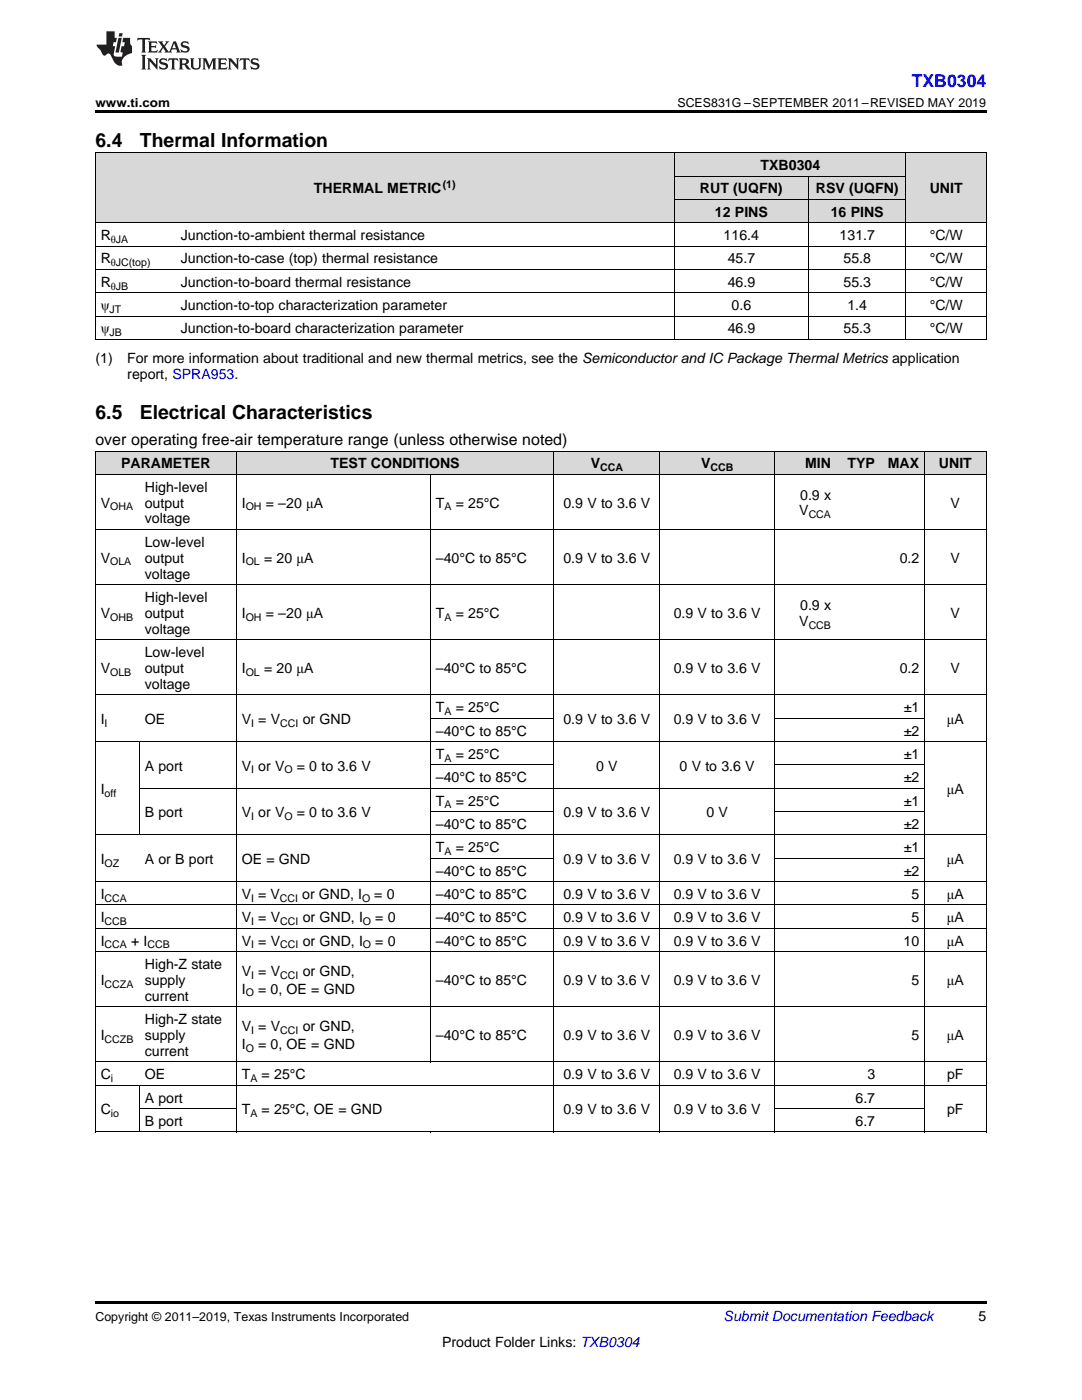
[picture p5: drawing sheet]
<svg xmlns="http://www.w3.org/2000/svg" width="216mm" height="279mm" viewBox="0 0 216 279" stroke-linecap="round" stroke-linejoin="round" font-family="sans-serif">
<defs><g id="words">
<g font-size="3.9">
<text x="19" y="29.3">6.4</text>
<text x="27.9" y="29.3">Thermal Information</text>
<text x="19" y="83.6">6.5</text>
<text x="27.9" y="83.6">Electrical Characteristics</text>
</g>
<text font-size="3.5" fill="#00f" x="181.9" y="17.3">TXB0304</text>
<text font-size="3.2" x="19" y="88.8">over operating free-air temperature range (unless otherwise noted)</text>
<g font-size="2.8">
<text x="151.8" y="33.9">TXB0304</text>
<text x="62.7" y="38.6">THERMAL METRIC</text>
<text x="139.7" y="38.6">RUT (UQFN)</text>
<text x="162.8" y="38.6">RSV (UQFN)</text>
<text x="185.5" y="38.6">UNIT</text>
<text x="20.1" y="47.9">R</text>
<text x="36.1" y="47.9">Junction-to-ambient thermal resistance</text>
<text x="142.7" y="43.3">12 PINS</text>
<text x="144.4" y="47.9">116.4</text>
<text x="165.8" y="43.3">16 PINS</text>
<text x="167.5" y="47.9">131.7</text>
<text x="185.5" y="47.9">°C/W</text>
<text x="20.1" y="52.6">R</text>
<text x="36.1" y="52.6">Junction-to-case (top) thermal resistance</text>
<text x="145.2" y="52.6">45.7</text>
<text x="168.3" y="52.6">55.8</text>
<text x="185.5" y="52.6">°C/W</text>
<text x="20.1" y="57.2">R</text>
<text x="36.1" y="57.2">Junction-to-board thermal resistance</text>
<text x="145.2" y="57.2">46.9</text>
<text x="168.3" y="57.2">55.3</text>
<text x="185.5" y="57.2">°C/W</text>
<text x="20.1" y="61.9">ψ</text>
<text x="36.1" y="61.9">Junction-to-top characterization parameter</text>
<text x="146" y="61.9">0.6</text>
<text x="169.1" y="61.9">1.4</text>
<text x="185.5" y="61.9">°C/W</text>
<text x="20.1" y="66.5">ψ</text>
<text x="36.1" y="66.5">Junction-to-board characterization parameter</text>
<text x="145.2" y="66.5">46.9</text>
<text x="168.3" y="66.5">55.3</text>
<text x="185.5" y="66.5">°C/W</text>
<text x="19" y="72.4">(1)</text>
<text x="25.4" y="72.4">For more information about traditional and new thermal metrics, see the Semiconductor and IC Package Thermal Metrics application</text>
<text x="25.4" y="75.6">report, SPRA953.</text>
<text x="24.2" y="93.5">PARAMETER</text>
<text x="66" y="93.5">TEST CONDITIONS</text>
<text x="117.9" y="93.5">V</text>
<text x="139.9" y="93.5">V</text>
<text x="160.7" y="93.5">MIN</text>
<text x="169.1" y="93.5">TYP</text>
<text x="177.2" y="93.5">MAX</text>
<text x="187.4" y="93.5">UNIT</text>
<text x="20.1" y="101.3">V</text>
<text x="28.9" y="98.1">High-level</text>
<text x="28.9" y="101.3">output</text>
<text x="48.3" y="101.3">I</text>
<text x="53.1" y="101.3">= –20 μA</text>
<text x="87" y="101.3">T</text>
<text x="90.9" y="101.3">= 25°C</text>
<text x="112.4" y="101.3">0.9 V to 3.6 V</text>
<text x="159.7" y="99.7">0.9 x</text>
<text x="189.7" y="101.3">V</text>
<text x="28.9" y="104.5">voltage</text>
<text x="159.5" y="102.9">V</text>
<text x="20.1" y="112.3">V</text>
<text x="28.9" y="109.1">Low-level</text>
<text x="28.9" y="112.3">output</text>
<text x="48.3" y="112.3">I</text>
<text x="52.7" y="112.3">= 20 μA</text>
<text x="87" y="112.3">–40°C to 85°C</text>
<text x="112.4" y="112.3">0.9 V to 3.6 V</text>
<text x="179.5" y="112.3">0.2</text>
<text x="189.7" y="112.3">V</text>
<text x="28.9" y="115.5">voltage</text>
<text x="20.1" y="123.3">V</text>
<text x="28.9" y="120.1">High-level</text>
<text x="28.9" y="123.3">output</text>
<text x="48.3" y="123.3">I</text>
<text x="53.1" y="123.3">= –20 μA</text>
<text x="87" y="123.3">T</text>
<text x="90.9" y="123.3">= 25°C</text>
<text x="134.4" y="123.3">0.9 V to 3.6 V</text>
<text x="159.5" y="124.9">V</text>
<text x="159.7" y="121.7">0.9 x</text>
<text x="189.7" y="123.3">V</text>
<text x="28.9" y="126.5">voltage</text>
<text x="28.9" y="131.1">Low-level</text>
<text x="20.1" y="134.3">V</text>
<text x="28.9" y="134.3">output</text>
<text x="28.9" y="137.5">voltage</text>
<text x="48.3" y="134.3">I</text>
<text x="52.7" y="134.3">= 20 μA</text>
<text x="87" y="134.3">–40°C to 85°C</text>
<text x="134.4" y="134.3">0.9 V to 3.6 V</text>
<text x="179.5" y="134.3">0.2</text>
<text x="189.7" y="134.3">V</text>
<text x="87" y="142.1">T</text>
<text x="90.9" y="142.1">= 25°C</text>
<text x="180.3" y="142.1">±1</text>
<text x="20.1" y="144.5">I</text>
<text x="28.9" y="144.5">OE</text>
<text x="48.3" y="144.5">V = V</text>
<text x="60.4" y="144.5">or GND</text>
<text x="87" y="146.8">–40°C to 85°C</text>
<text x="112.4" y="144.5">0.9 V to 3.6 V</text>
<text x="134.4" y="144.5">0.9 V to 3.6 V</text>
<text x="180.3" y="146.8">±2</text>
<text x="188.9" y="144.5">μA</text>
<text x="28.9" y="153.8">A port</text>
<text x="48.3" y="153.8">V or V</text>
<text x="59.2" y="153.8">= 0 to 3.6 V</text>
<text x="87" y="151.4">T</text>
<text x="90.9" y="151.4">= 25°C</text>
<text x="119" y="153.8">0 V</text>
<text x="135.6" y="153.8">0 V to 3.6 V</text>
<text x="180.3" y="151.4">±1</text>
<text x="20.1" y="158.4">I</text>
<text x="87" y="156.1">–40°C to 85°C</text>
<text x="87" y="160.8">T</text>
<text x="90.9" y="160.8">= 25°C</text>
<text x="180.3" y="156.1">±2</text>
<text x="180.3" y="160.8">±1</text>
<text x="188.9" y="158.4">μA</text>
<text x="28.9" y="163.1">B port</text>
<text x="48.3" y="163.1">V or V</text>
<text x="59.2" y="163.1">= 0 to 3.6 V</text>
<text x="87" y="165.4">–40°C to 85°C</text>
<text x="112.4" y="163.1">0.9 V to 3.6 V</text>
<text x="141" y="163.1">0 V</text>
<text x="180.3" y="165.4">±2</text>
<text x="20.1" y="172.4">I</text>
<text x="28.9" y="172.4">A or B port</text>
<text x="48.3" y="172.4">OE = GND</text>
<text x="87" y="170.1">T</text>
<text x="90.9" y="170.1">= 25°C</text>
<text x="112.4" y="172.4">0.9 V to 3.6 V</text>
<text x="134.4" y="172.4">0.9 V to 3.6 V</text>
<text x="180.3" y="170.1">±1</text>
<text x="188.9" y="172.4">μA</text>
<text x="20.1" y="179.4">I</text>
<text x="48.3" y="179.4">V = V</text>
<text x="60.3" y="179.4">or GND, I</text>
<text x="74.7" y="179.4">= 0</text>
<text x="87" y="174.7">–40°C to 85°C</text>
<text x="87" y="179.4">–40°C to 85°C</text>
<text x="112.4" y="179.4">0.9 V to 3.6 V</text>
<text x="134.4" y="179.4">0.9 V to 3.6 V</text>
<text x="180.3" y="174.7">±2</text>
<text x="181.9" y="179.4">5</text>
<text x="188.9" y="179.4">μA</text>
<text x="20.1" y="184">I</text>
<text x="48.3" y="184">V = V</text>
<text x="60.4" y="184">or GND, I</text>
<text x="74.9" y="184">= 0</text>
<text x="87" y="184">–40°C to 85°C</text>
<text x="112.4" y="184">0.9 V to 3.6 V</text>
<text x="134.4" y="184">0.9 V to 3.6 V</text>
<text x="181.9" y="184">5</text>
<text x="188.9" y="184">μA</text>
<text x="20.1" y="188.7">I</text>
<text x="26.2" y="188.7">+ I</text>
<text x="48.3" y="188.7">V = V</text>
<text x="60.4" y="188.7">or GND, I</text>
<text x="74.9" y="188.7">= 0</text>
<text x="87" y="188.7">–40°C to 85°C</text>
<text x="112.4" y="188.7">0.9 V to 3.6 V</text>
<text x="134.4" y="188.7">0.9 V to 3.6 V</text>
<text x="180.3" y="188.7">10</text>
<text x="188.9" y="188.7">μA</text>
<text x="20.1" y="196.5">I</text>
<text x="28.9" y="193.4">High-Z state</text>
<text x="28.9" y="196.5">supply</text>
<text x="48.3" y="194.7">V = V</text>
<text x="60.4" y="194.7">or GND,</text>
<text x="87" y="196.5">–40°C to 85°C</text>
<text x="112.4" y="196.5">0.9 V to 3.6 V</text>
<text x="134.4" y="196.5">0.9 V to 3.6 V</text>
<text x="181.9" y="196.5">5</text>
<text x="188.9" y="196.5">μA</text>
<text x="28.9" y="199.7">current</text>
<text x="48.3" y="198.3">I</text>
<text x="51.5" y="198.3">= 0, OE = GND</text>
<text x="20.1" y="207.5">I</text>
<text x="28.9" y="204.4">High-Z state</text>
<text x="28.9" y="207.5">supply</text>
<text x="48.3" y="205.7">V = V</text>
<text x="48.3" y="209.3">I</text>
<text x="51.5" y="209.3">= 0, OE = GND</text>
<text x="60.4" y="205.7">or GND,</text>
<text x="87" y="207.5">–40°C to 85°C</text>
<text x="112.4" y="207.5">0.9 V to 3.6 V</text>
<text x="134.4" y="207.5">0.9 V to 3.6 V</text>
<text x="181.9" y="207.5">5</text>
<text x="188.9" y="207.5">μA</text>
<text x="20.1" y="215.4">C</text>
<text x="28.9" y="210.7">current</text>
<text x="28.9" y="215.4">OE</text>
<text x="48.3" y="215.4">T</text>
<text x="52.2" y="215.4">= 25°C</text>
<text x="112.4" y="215.4">0.9 V to 3.6 V</text>
<text x="134.4" y="215.4">0.9 V to 3.6 V</text>
<text x="173.1" y="215.4">3</text>
<text x="189" y="215.4">pF</text>
<text x="28.9" y="220">A port</text>
<text x="170.7" y="220">6.7</text>
<text x="20.1" y="222.4">C</text>
<text x="28.9" y="224.7">B port</text>
<text x="48.3" y="222.4">T</text>
<text x="52.2" y="222.4">= 25°C, OE = GND</text>
<text x="112.4" y="222.4">0.9 V to 3.6 V</text>
<text x="134.4" y="222.4">0.9 V to 3.6 V</text>
<text x="170.7" y="224.7">6.7</text>
<text x="189" y="222.4">pF</text>
<text x="195.3" y="263.6">5</text>
<text x="88.2" y="268.9">Product Folder Links: TXB0304</text>
</g>
<text font-size="2.8" fill="#0000c8" x="144.4" y="263.6">Submit Documentation Feedback</text>
<g font-size="2.5">
<text x="19" y="21.4">www.ti.com</text>
<text x="135.2" y="21.4">SCES831G –SEPTEMBER 2011–REVISED MAY 2019</text>
<text x="19" y="263.6">Copyright © 2011–2019, Texas Instruments Incorporated</text>
</g>
<g font-size="2.1">
<text x="88.3" y="37.5">(1)</text>
<text x="22.1" y="48.5">θJA</text>
<text x="22.1" y="53.1">θJC(top)</text>
<text x="22.1" y="57.8">θJB</text>
<text x="21.9" y="62.4">JT</text>
<text x="21.9" y="67.1">JB</text>
<text x="119.7" y="94">CCA</text>
<text x="141.7" y="94">CCB</text>
<text x="22" y="101.8">OHA</text>
<text x="49" y="101.8">OH</text>
<text x="88.7" y="101.8">A</text>
<text x="161.4" y="103.4">CCA</text>
<text x="22" y="112.9">OLA</text>
<text x="49" y="112.9">OL</text>
<text x="22" y="123.9">OHB</text>
<text x="49" y="123.9">OH</text>
<text x="88.7" y="123.9">A</text>
<text x="161.4" y="125.4">CCB</text>
<text x="22" y="134.9">OLB</text>
<text x="49" y="134.9">OL</text>
<text x="88.7" y="142.7">A</text>
<text x="20.9" y="145">I</text>
<text x="50.1" y="145">I</text>
<text x="55.9" y="145">CCI</text>
<text x="50.1" y="154.3">I</text>
<text x="56.8" y="154.3">O</text>
<text x="88.7" y="152">A</text>
<text x="20.9" y="159">off</text>
<text x="88.7" y="161.3">A</text>
<text x="50.1" y="163.7">I</text>
<text x="56.8" y="163.7">O</text>
<text x="20.9" y="173">OZ</text>
<text x="88.7" y="170.6">A</text>
<text x="20.9" y="180">CCA</text>
<text x="50.1" y="180">I</text>
<text x="55.8" y="180">CCI</text>
<text x="72.2" y="180">O</text>
<text x="20.9" y="184.6">CCB</text>
<text x="50.1" y="184.6">I</text>
<text x="55.9" y="184.6">CCI</text>
<text x="72.4" y="184.6">O</text>
<text x="20.9" y="189.3">CCA</text>
<text x="29.4" y="189.3">CCB</text>
<text x="50.1" y="189.3">I</text>
<text x="55.9" y="189.3">CCI</text>
<text x="72.4" y="189.3">O</text>
<text x="20.9" y="197.1">CCZA</text>
<text x="50.1" y="195.3">I</text>
<text x="55.9" y="195.3">CCI</text>
<text x="49" y="198.9">O</text>
<text x="20.9" y="208.1">CCZB</text>
<text x="49" y="209.9">O</text>
<text x="50.1" y="206.3">I</text>
<text x="55.9" y="206.3">CCI</text>
<text x="22.1" y="215.9">i</text>
<text x="50" y="215.9">A</text>
<text x="22.1" y="222.9">io</text>
<text x="50" y="222.9">A</text>
</g>
</g></defs>
<g fill="#d8d8d8">
<path d="M19 90.1h8.8v4.6h-8.8z"/>
<path d="M27.8 90.1h19.4v4.6h-19.4z"/>
<path d="M47.2 90.1h38.7v4.6h-38.7z"/>
<path d="M85.9 90.1h24.7v4.6h-24.7z"/>
<path d="M110.6 90.1h21.1v4.6h-21.1z"/>
<path d="M131.7 90.1h22.9v4.6h-22.9z"/>
<path d="M154.6 90.1h12.3v4.6h-12.3z"/>
<path d="M166.9 90.1h8.8v4.6h-8.8z"/>
<path d="M175.7 90.1h8.8v4.6h-8.8z"/>
<path d="M184.5 90.1h12.3v4.6h-12.3z"/>
<path d="M19 30.6h16v13.9h-16z"/>
<path d="M35 30.6h99.6v13.9h-99.6z"/>
<path d="M180.8 30.6h16v13.9h-16z"/>
<path d="M134.6 39.9h26.7v4.6h-26.7z"/>
<path d="M161.3 39.9h19.5v4.6h-19.5z"/>
<path d="M134.6 35.2h26.7v4.7h-26.7z"/>
<path d="M161.3 35.2h19.5v4.7h-19.5z"/>
<path d="M134.6 30.6h26.7v4.6h-26.7z"/>
<path d="M161.3 30.6h19.5v4.6h-19.5z"/>
</g>
<g fill="#000">
<path d="M19 22h177.8v.5h-177.8zM19 67.8h.2zM134.5 67.8h.1zM161.2 67.8h.1zM180.7 67.8h.1zM196.7 67.8h.1zM19 225.9l.2 .1zM47.1 225.9l.1 .1zM85.8 225.9l.1 .1zM110.5 225.9l.1 .1zM131.6 225.9l.1 .1zM154.5 225.9l.1 .1z"/>
<path d="M184.4 225.9l.1 .1zM196.7 225.9l.1 .1zM19 259.7h177.8v.5h-177.8z"/>
</g>
<g fill="none" stroke="#000" stroke-width=".2">
<path d="M19 30.5h177.8M19.1 30.5v37.3M134.6 30.5v37.3M134.6 39.8h46.2M134.6 35.2h46.2M161.2 35.2v32.6M180.8 30.5v37.3M196.8 30.5v37.3M19 58.4h177.8M19 53.8h177.8M19 49.1h177.8M19 44.5h177.8"/>
<path d="M19 67.8h177.8M19 63.1h177.8M19 94.7h177.8M19 90h177.8M19.1 90v136M47.1 90v136M85.9 94.7v117.3M110.5 90v136M131.6 90v136M154.5 90v136M184.4 90v136M196.8 90v136"/>
<path d="M19 116.7h177.8M19 105.7h177.8M19 138.7h177.8M19 127.7h177.8M19 148h177.8M27.8 148v18.7M27.8 157.3h156.7M85.9 152.7h24.7M85.9 143.4h24.7M154.6 152.7h29.9M154.6 143.4h29.9M19 175.9h177.8"/>
<path d="M19 166.6h177.8M85.9 171.3h24.7M85.9 162h24.7M154.6 171.3h29.9M154.6 162h29.9M19 189.9h177.8M19 185.3h177.8M19 180.6h177.8M19 216.6h177.8M19 211.9h177.8M19 200.9h177.8M27.8 216.6v9.4"/>
<path d="M19 225.9h177.8M27.8 221.2h19.4M154.6 221.2h29.9"/>
</g>
<g fill="#231f20">
<path d="M27.5 7.6l-.1 .5 .4-.2h.6v.1v2.1l-.2 .4h1l-.3-.4v-2.1l.1-.1h.5l.5 .2-.2-.5zM29.5 8.3l.2 .3v1.5l-.2 .4h1.8l.2-.6a1.04 1.04 0 0 1-1.3 .2v-.7h.6l.3 .2v-.6l-.3 .2h-.6v-.6l.8-.1 .4 .3-.2-.5zM31.5 8.3l.9 1.1-.9 1.1h.8l-.2-.2 .5-.7 .4 .7-.2 .2h1.5l-.1-.2 .1-.4h.9l.1 .4-.2 .2h1l-.3-.3-.7-1.9h-.5l-.9 2-.8-1 .9-1h-.8l.1 .3-.3 .5-.4-.6 .2-.2zM34.7 8.6l.4 1h-.7zM36.3 8.4a.63 .63 0 0 0-.2 .7 .63 .63 0 0 0 .6 .4l.6 .2 .1 .2a.75 .75 0 0 1-.7 .4 .75 .75 0 0 1-.6-.5l.1 .7 .1-.1a1.11 1.11 0 0 0 1.5-.6 1.13 1.13 0 0 0-1.2-.8l-.1-.4a1.04 1.04 0 0 1 1.2 .2l-.2-.5-.1 .1-.5-.2zM28.2 10.9l.2 .4v2.2l-.2 .4h1l-.3-.4v-2.2l.3-.4zM29.3 11.6l.3 .4v1.5l-.3 .4h.8l-.2-.4v-1.3l1.5 1.7v-1.9l.2-.4h-.7l.2 .4v.9l-1.1-1.3zM32 11.8a.62 .62 0 0 0-.2 .7 .62 .62 0 0 0 .6 .4l.6 .1 .1 .3a.76 .76 0 0 1-.7 .3 .76 .76 0 0 1-.6-.4l.1 .7 .1-.1a1.11 1.11 0 0 0 1.5-.6 1.13 1.13 0 0 0-1.2-.8l-.1-.4a1.04 1.04 0 0 1 1.2 .2l-.2-.6-.1 .1-.5-.1zM33.7 11.6l-.2 .6a.61 .61 0 0 1 .8-.3v1.6l-.2 .4h.9l-.2-.4v-1.6a.63 .63 0 0 1 .8 .3l-.2-.6zM35.6 11.6l.3 .4v1.5l-.3 .4h1l-.2-.2v-.8l.5 .2a.76 .76 0 0 0 1.2 .7l-1-1a.58 .58 0 0 0 .6-.5 .58 .58 0 0 0-.5-.6zM36.4 11.9h.1a.45 .45 0 0 1 .5 .1 .45 .45 0 0 1 .1 .5l-.7 .2zM37.9 11.6l.2 .2a2.17 2.17 0 0 0 .3 1.9 .99 .99 0 0 0 1.6-.6v-1.1l.2-.4h-.7l.2 .2a1.92 1.92 0 0 1-.2 1.8 .6 .6 0 0 1-.9-.5v-1.1l.2-.4zM40.4 11.6l.2 .4v1.5l-.2 .4h.7l-.2-.4v-1.4l.8 1.8 .8-1.8v1.4l-.2 .4h.9l-.2-.4v-1.5l.2-.4h-.8l-.6 1.5-.6-1.5zM43.4 11.6l.2 .4v1.5l-.2 .4h1.8l.2-.6a1.04 1.04 0 0 1-1.3 .1v-.6h.5l.4 .2v-.6l-.4 .2h-.5v-.7h.8l.3 .3-.1-.6zM45.5 11.6l.2 .4v1.5l-.2 .4h.7l-.2-.4v-1.3l1.5 1.7v-1.9l.2-.4h-.7l.2 .4v.9l-1.1-1.3zM47.9 11.6l-.1 .6a.61 .61 0 0 1 .8-.3v1.6l-.3 .4h1l-.3-.4 .1-1.6a.63 .63 0 0 1 .7 .3l-.1-.6zM50.2 11.8a.62 .62 0 0 0-.2 .7 .62 .62 0 0 0 .6 .4l.6 .1 .2 .3a.76 .76 0 0 1-.8 .3 .76 .76 0 0 1-.6-.4l.1 .7 .2-.1a1.11 1.11 0 0 0 1.5-.6 1.13 1.13 0 0 0-1.3-.8l-.1-.4a1.04 1.04 0 0 1 1.2 .2l-.1-.6-.2 .1-.5-.1z"/>
<path d="M21.2 6.3v2.6h-1.9l.1 .4 .7 .9a.91 .91 0 0 0 1 .8 .56 .56 0 0 1 .5-.3 .56 .56 0 0 1 .5 .3l.4 .8a1.53 1.53 0 0 0 1.9 1.2 1.54 1.54 0 0 1 1-2.1l.9-.3v-1.4a1.52 1.52 0 0 1-.3-1.6h-1.4l-.2 .8h.5l-.2 .8h-.4l-.2 1v.2l.4 .1-.2 .8a1.93 1.93 0 0 1-1.6-.3l.3-1.8h-.5l.2-.8h.4l.2-.8h-.4v-1.3zM23.6 7.6l-.6 2.9h.7l.6-2.9zM23.8 6.6l-.1 .7h.6l.2-.7z"/>
</g>
<use href="#words"/>
</svg>
